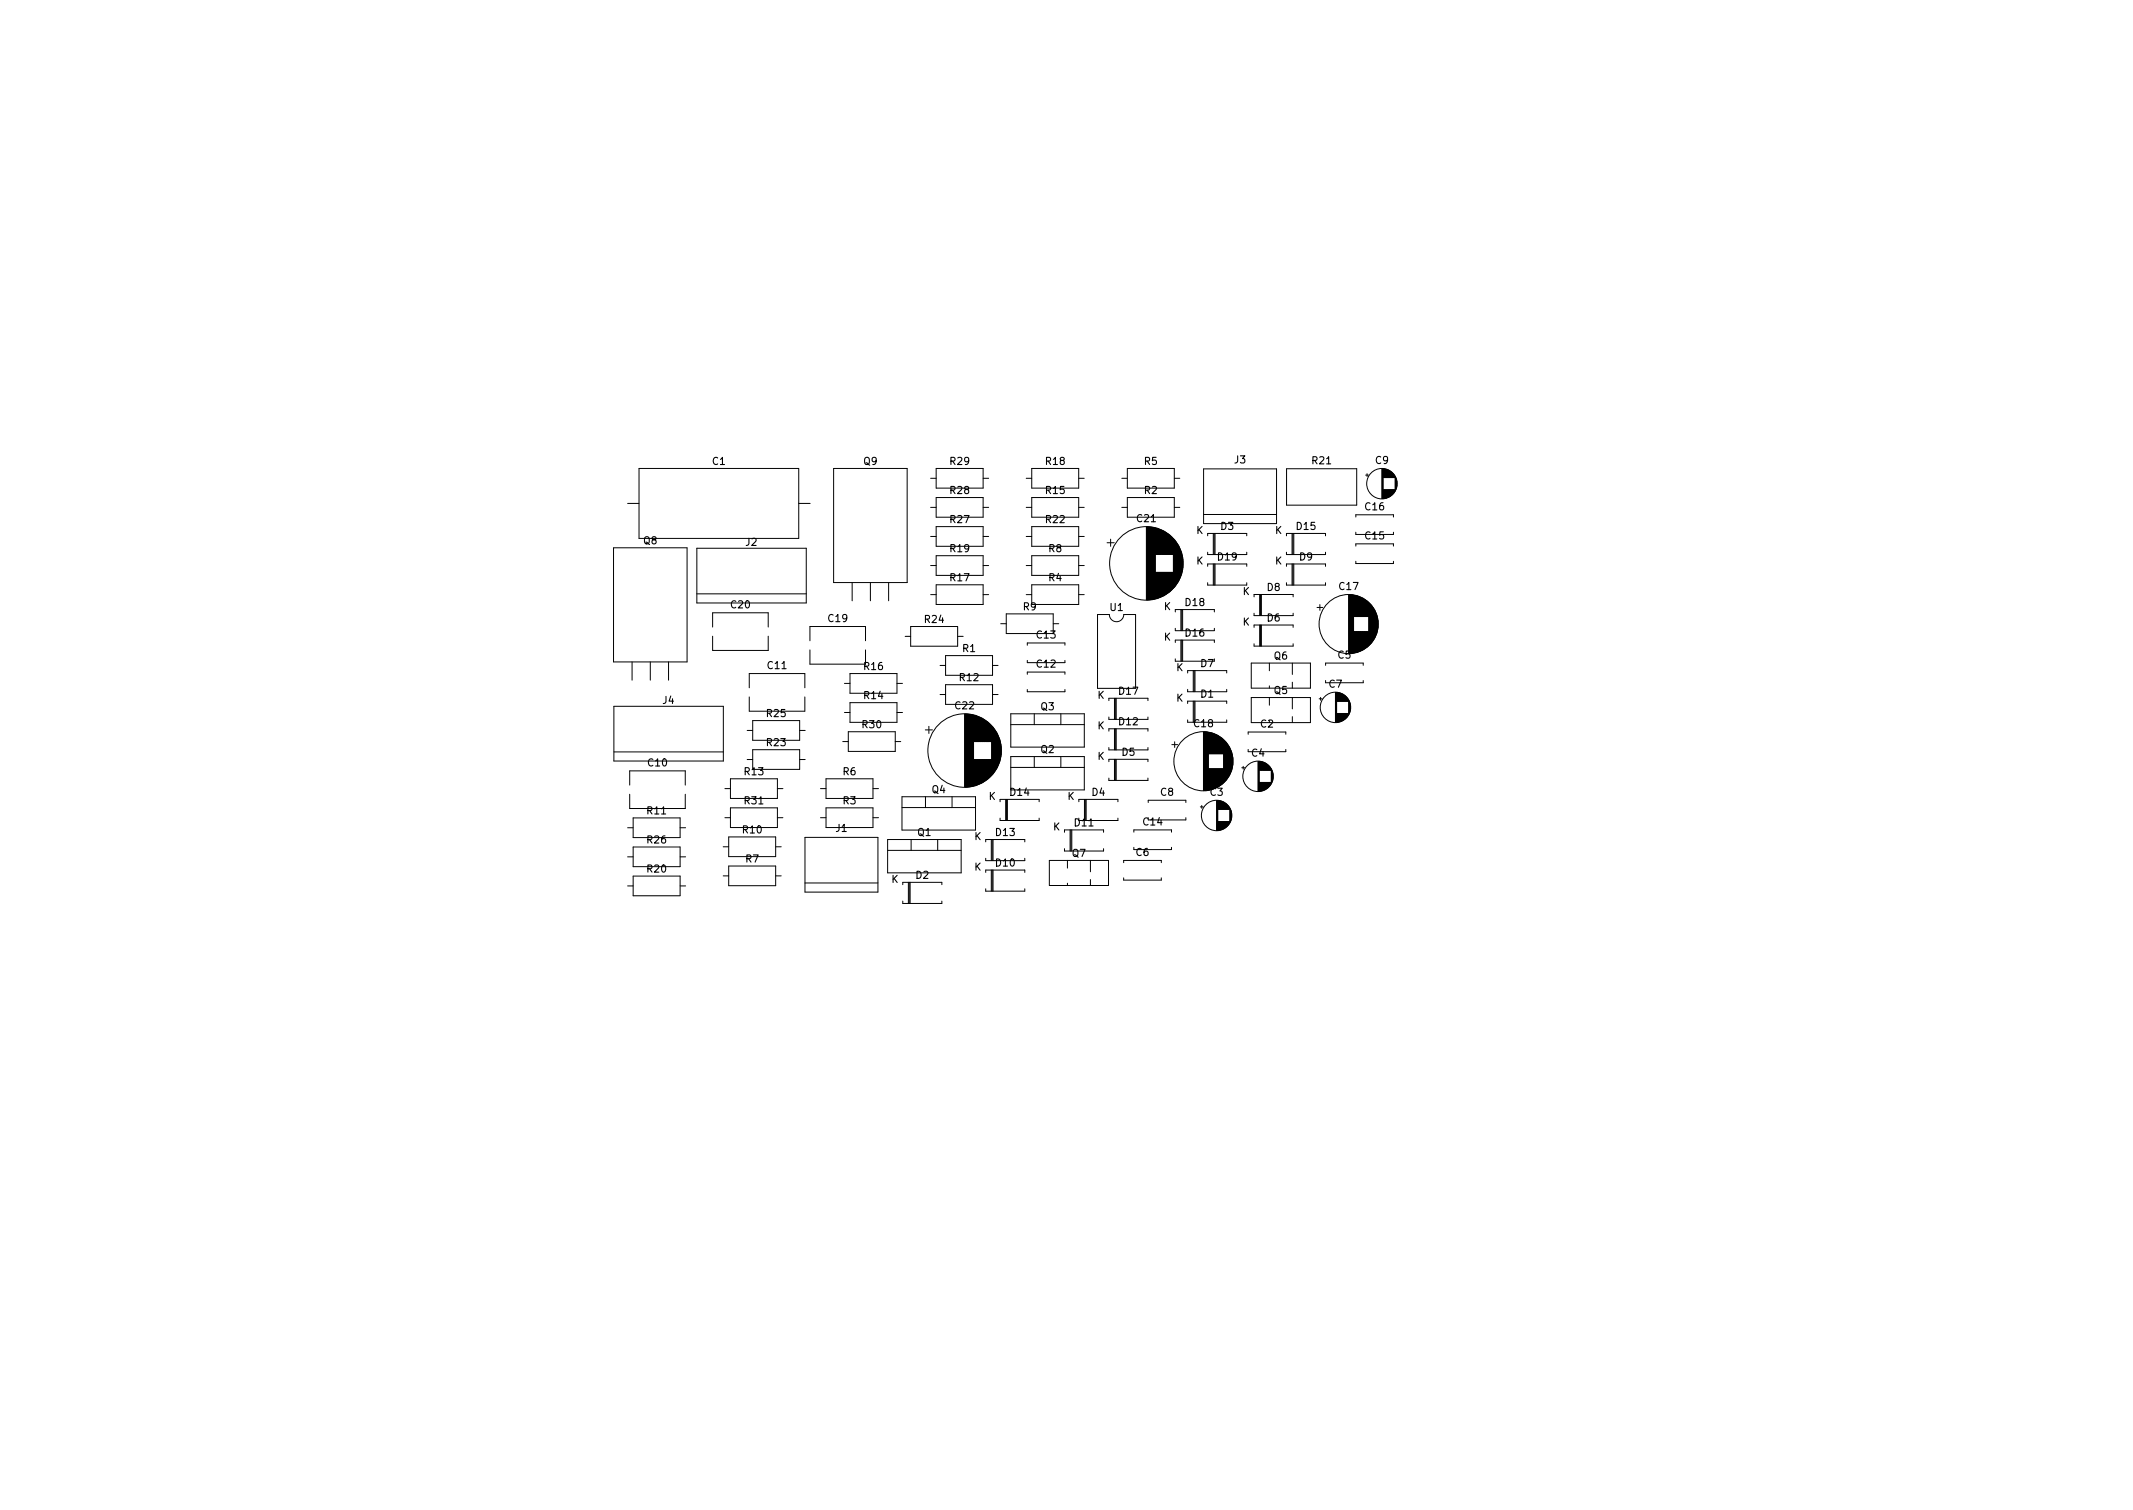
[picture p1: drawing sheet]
<svg xmlns="http://www.w3.org/2000/svg" width="297mm" height="210mm" viewBox="0 0 297 210" stroke-linecap="round" stroke-linejoin="round" font-family="sans-serif">
<defs><g id="words">
<g font-size="1.4">
<text x="99.2" y="64.7">C1</text>
<text x="120.3" y="64.7">Q9</text>
<text x="132.4" y="64.7">R29</text>
<text x="145.7" y="64.7">R18</text>
<text x="159.4" y="64.7">R5</text>
<text x="171.9" y="64.5">J3</text>
<text x="182.8" y="64.6">R21</text>
<text x="191.6" y="64.6">C9</text>
<text x="132.4" y="68.8">R28</text>
<text x="145.7" y="68.8">R15</text>
<text x="159.4" y="68.8">R2</text>
<text x="190.2" y="71">C16</text>
<text x="89.6" y="75.8">Q8</text>
<text x="103.9" y="76">J2</text>
<text x="132.4" y="72.8">R27</text>
<text x="132.4" y="76.9">R19</text>
<text x="145.7" y="72.8">R22</text>
<text x="146.1" y="76.9">R8</text>
<text x="158.4" y="72.7">C21</text>
<text x="166.6" y="74.3">K</text>
<text x="170" y="73.8">D3</text>
<text x="177.6" y="74.3">K</text>
<text x="180.6" y="73.8">D15</text>
<text x="190.2" y="75.1">C15</text>
<text x="132.4" y="80.9">R17</text>
<text x="146.1" y="80.9">R4</text>
<text x="166.6" y="78.6">K</text>
<text x="169.6" y="78">D19</text>
<text x="173" y="82.8">K</text>
<text x="176.5" y="82.3">D8</text>
<text x="177.6" y="78.6">K</text>
<text x="181" y="78">D9</text>
<text x="186.5" y="82.1">C17</text>
<text x="101.8" y="84.7">C20</text>
<text x="115.4" y="86.6">C19</text>
<text x="128.8" y="86.7">R24</text>
<text x="142.5" y="85">R9</text>
<text x="144.4" y="88.9">C13</text>
<text x="154.6" y="85.1">U1</text>
<text x="162.1" y="84.9">K</text>
<text x="162.1" y="89.2">K</text>
<text x="165.1" y="84.4">D18</text>
<text x="165.1" y="88.6">D16</text>
<text x="173" y="87.1">K</text>
<text x="176.5" y="86.5">D6</text>
<text x="106.9" y="93.2">C11</text>
<text x="120.4" y="93.3">R16</text>
<text x="133.7" y="94.8">R12</text>
<text x="134.1" y="90.8">R1</text>
<text x="144.4" y="92.9">C12</text>
<text x="163.8" y="93.4">K</text>
<text x="167.2" y="92.9">D7</text>
<text x="177.4" y="91.8">Q6</text>
<text x="185.1" y="95.7">C7</text>
<text x="186.3" y="91.7">C5</text>
<text x="92.3" y="98">J4</text>
<text x="106.8" y="99.8">R25</text>
<text x="120.1" y="101.4">R30</text>
<text x="120.4" y="97.3">R14</text>
<text x="133.1" y="98.8">C22</text>
<text x="145" y="98.9">Q3</text>
<text x="152.8" y="97.3">K</text>
<text x="152.8" y="101.5">K</text>
<text x="155.9" y="96.7">D17</text>
<text x="155.9" y="101">D12</text>
<text x="163.8" y="97.7">K</text>
<text x="166.3" y="101.2">C18</text>
<text x="167.2" y="97.1">D1</text>
<text x="175.6" y="101.3">C2</text>
<text x="177.4" y="96.6">Q5</text>
<text x="90.3" y="106.7">C10</text>
<text x="103.7" y="107.9">R13</text>
<text x="106.8" y="103.9">R23</text>
<text x="117.4" y="107.9">R6</text>
<text x="145" y="104.8">Q2</text>
<text x="152.8" y="105.8">K</text>
<text x="156.3" y="105.2">D5</text>
<text x="174.3" y="105.3">C4</text>
<text x="90.2" y="113.4">R11</text>
<text x="103.7" y="112">R31</text>
<text x="117.4" y="112">R3</text>
<text x="129.8" y="110.4">Q4</text>
<text x="137.7" y="111.4">K</text>
<text x="140.7" y="110.8">D14</text>
<text x="148.6" y="111.4">K</text>
<text x="152.1" y="110.8">D4</text>
<text x="161.6" y="110.8">C8</text>
<text x="168.5" y="110.8">C3</text>
<text x="90.2" y="117.4">R26</text>
<text x="103.5" y="116">R10</text>
<text x="116.4" y="115.8">J1</text>
<text x="127.8" y="116.4">Q1</text>
<text x="135.7" y="117">K</text>
<text x="138.7" y="116.4">D13</text>
<text x="146.6" y="115.6">K</text>
<text x="149.3" y="119.3">Q7</text>
<text x="149.7" y="115.1">D11</text>
<text x="158.2" y="119.2">C6</text>
<text x="159.2" y="114.9">C14</text>
<text x="90.2" y="121.5">R20</text>
<text x="103.9" y="120.1">R7</text>
<text x="124.1" y="122.9">K</text>
<text x="127.5" y="122.4">D2</text>
<text x="135.7" y="121.2">K</text>
<text x="138.7" y="120.6">D10</text>
</g>
</g></defs>
<g fill="none" stroke="#000" stroke-width=".14">
<path d="M85.4 76.3h10.3v15.9h-10.3zM87.4 70.1h1.6M89 65.2h22.2v9.8h-22.2zM97 76.3h15.3v7.7h-15.3zM111.2 70.1h1.6M116.1 65.2h10.2v15.9h-10.2zM129.6 66.6h.8M129.6 70.6h.8M129.6 74.7h.8M129.6 78.7h.8M130.4 65.2h6.5v2.8h-6.5zM130.4 69.3h6.5v2.7h-6.5z"/>
<path d="M130.4 73.3h6.5v2.8h-6.5zM130.4 77.4h6.5v2.7h-6.5zM136.9 66.6h.8M136.9 70.6h.8M136.9 74.7h.8M136.9 78.7h.8M142.9 66.6h.8M142.9 70.6h.8M142.9 74.7h.8M142.9 78.7h.8M143.7 65.2h6.5v2.8h-6.5zM143.7 69.3h6.5v2.7h-6.5z"/>
<path d="M143.7 73.3h6.5v2.8h-6.5zM143.7 77.4h6.5v2.7h-6.5zM150.2 66.6h.8M150.2 70.6h.8M150.2 74.7h.8M150.2 78.7h.8M154.2 75.6h1M154.7 75.1v1M156.2 66.6h.8M156.2 70.6h.8M157 65.2h6.5v2.8h-6.5zM157 69.3h6.5v2.7h-6.5z"/>
<path d="M159.6 73.4v10.1M159.7 73.4v10.1M159.8 73.4v10.1M159.9 73.4v10.1M160 73.4v10.1M160.1 73.4v10.1M160.2 73.4v10.1M160.3 73.4v10.1M160.4 73.4v10.1M160.5 73.4v10.1M160.6 73.5v9.9M160.7 73.5v9.9"/>
<path d="M160.8 73.5v9.9M160.9 73.5v9.9M160.9 73.5v3.7M160.9 79.7v3.7M161 73.5v3.7M161 79.7v3.7M161 73.6v3.6M161 79.7v3.6M161.1 73.6v3.6M161.1 79.7v3.6M161.2 73.6v3.6M161.2 79.7v3.6"/>
<path d="M161.3 73.6v3.6M161.3 79.7v3.6M161.3 73.7v3.5M161.3 79.7v3.5M161.4 73.7v3.5M161.4 79.7v3.5M161.5 73.7v3.5M161.5 79.7v3.5M161.6 73.7v3.5M161.6 79.7v3.5M161.6 73.8v3.4M161.6 79.7v3.4"/>
<path d="M161.7 73.8v3.4M161.7 79.7v3.4M161.8 73.8v3.4M161.8 79.7v3.4M161.8 73.9v3.3M161.8 79.7v3.3M161.9 73.9v3.3M161.9 79.7v3.3M162 73.9v3.3M162 79.7v3.3M162 74v3.2M162 79.7v3.2"/>
<path d="M162.1 74v3.2M162.1 79.7v3.2M162.2 74v3.2M162.2 79.7v3.2M162.2 74.1v3.1M162.2 79.7v3.1M162.3 74.1v3.1M162.3 79.7v3.1M162.4 74.2v3M162.4 79.7v3M162.5 74.2v3M162.5 79.7v3"/>
<path d="M162.5 74.3v2.9M162.5 79.7v2.9M162.6 74.3v2.9M162.6 79.7v2.9M162.7 74.4v2.8M162.7 79.7v2.8M162.8 74.4v2.8M162.8 79.7v2.8M162.8 74.5v2.7M162.8 79.7v2.7M162.9 74.5v2.7M162.9 79.7v2.7"/>
<path d="M162.9 74.6v2.6M162.9 79.7v2.6M163 74.6v2.6M163 79.7v2.6M163 74.7v2.5M163 79.7v2.5M163.1 74.7v2.5M163.1 79.7v2.5M163.2 74.8v2.4M163.2 79.7v2.4M163.2 79.7v2.3M163.3 74.9v2.3"/>
<path d="M163.3 79.7v2.3M163.4 75v2.2M163.4 79.7v2.2M163.4 75v6.9M163.4 75.1v6.7M163.5 75.1v6.7M163.5 75.1v6.6M163.5 66.6h.8M163.5 70.6h.8M163.6 75.2v6.5M163.6 75.3v6.3M163.7 75.3v6.3"/>
<path d="M163.7 75.4v6.1M163.8 75.4v6M163.8 75.5v5.9M163.8 75.6v5.7M163.9 75.6v5.7M163.9 75.7v5.5M164 75.7v5.5M164 75.8v5.3M164 75.9v5.1M164.1 75.9v5.1M164.1 76v4.9M164.2 76.1v4.7"/>
<path d="M164.2 76.2v4.5M164.3 76.3v4.3M164.3 76.4v4.1M164.4 76.5v3.9M164.4 76.6v3.7M164.4 76.7v3.5M164.5 76.8v3.3M164.5 76.9v3.1M164.6 77.1v2.7M164.6 77.2v2.5M164.6 77.4v2.1M164.7 77.6v1.7"/>
<path d="M164.7 77.8v1.2M167.6 65.3h10.2v7.6h-10.2zM167.6 71.6h10.2M168.2 74.6v-.3h5.4v.3M168.2 76.9v.3h5.4v-.3M168.2 78.9v-.4h5.4v.4M169 74.3v2.9M169 78.5v3M169.1 74.3v2.9M169.1 78.5v3M169.2 74.3v2.9M169.2 78.5v3"/>
<path d="M179.2 74.6v-.3h5.4v.3M179.2 76.9v.3h5.4v-.3M179.2 78.9v-.4h5.4v.4M179.2 65.3h9.7v5h-9.7zM179.9 74.3v2.9M179.9 78.5v3M180 74.3v2.9M180 78.5v3M180.2 74.3v2.9M180.2 78.5v3M188.8 72v-.3h5.2v.3M188.8 74.1v.3h5.2v-.3"/>
<path d="M188.8 76v-.3h5.2v.3M188.8 78.2v.3h5.2v-.3M190.2 66.2h.4M190.4 66v.4M192.4 65.3v4.1M192.5 65.3v4.1M192.6 65.3v4.1M192.6 65.3v1.2M192.6 68.2v1.2M192.7 65.3v1.2M192.7 68.2v1.2M192.8 65.3v1.2"/>
<path d="M192.8 68.2v1.2M192.9 65.3v1.2M192.9 68.2v1.2M193 65.3v1.2M193 68.2v1.2M193 65.4v1.1M193 68.2v1.1M193.1 65.4v1.1M193.1 68.2v1.1M193.2 65.4v1.1M193.2 68.2v1.1M193.3 65.4v1.1"/>
<path d="M193.3 68.2v1.1M193.3 65.5v1M193.3 68.2v1M193.4 65.5v1M193.4 68.2v1M193.5 65.5v1M193.5 68.2v1M193.5 65.6v.9M193.5 68.2v.9M193.6 65.6v.9M193.6 68.2v.9M193.7 65.7v.8"/>
<path d="M193.7 68.2v.8M193.8 65.7v.8M193.8 68.2v.8M193.8 65.8v.7M193.8 68.2v.7M193.9 65.8v.7M193.9 68.2v.7M193.9 65.9v.6M193.9 68.2v.6M194 65.9v.6M194 68.2v.6M194 66v.5"/>
<path d="M194 68.2v.5M194.1 66v.5M194.1 68.2v.5M194.1 66.1v.4M194.1 68.2v.4M194.2 66.1v.4M194.2 68.2v.3M194.2 66.2v.3M194.2 66.3v.2M194.2 68.2v.2M194.3 66.3v2.1M194.3 66.4v1.9"/>
<path d="M194.4 66.5v1.7M194.4 66.6v1.5M194.4 66.7v1.3M194.5 66.8v1.1M194.5 67v.7M85.5 98.3h15.2v7.7h-15.2zM88 92.2v2.5M90.6 92.2v2.5M93.1 92.2v2.5M97 82.7h15.3M99.2 87.3v-2h7.8v2M99.2 88.6v2h7.8v-2"/>
<path d="M104.3 95.8v-2h7.8v2M104.3 97v2h7.8v-2M112.8 89.2v-2h7.7v2M112.8 90.5v2h7.7v-2M117.6 95.2h.8M117.6 99.2h.8M118.4 93.8h6.5v2.7h-6.5zM118.4 97.8h6.5v2.8h-6.5zM118.7 81.1v2.6M121.2 81.1v2.6M123.8 81.1v2.6M124.9 95.2h.8"/>
<path d="M124.9 99.2h.8M126.1 88.6h.7M126.8 87.2h6.6v2.8h-6.6zM129.6 82.8h.8M130.4 81.4h6.5v2.8h-6.5zM130.9 96.7h.8M130.9 92.7h.8M131.7 95.3h6.5v2.8h-6.5zM131.7 91.3h6.5v2.7h-6.5zM133.4 88.6h.7M134.3 99.4v10.2M134.4 99.4v10.2"/>
<path d="M134.5 99.4v10.2M134.6 99.4v10.2M134.7 99.4v10.2M134.8 99.4v10.2M134.8 99.5v10.1M134.9 99.5v10.1M135 99.5v10M135.1 99.5v10M135.2 99.5v10M135.3 99.5v10M135.4 99.5v10M135.5 99.6v9.9"/>
<path d="M135.5 99.6v9.8M135.6 99.6v9.8M135.6 99.6v3.7M135.7 99.6v3.7M135.8 99.6v3.7M135.9 99.7v3.6M136 99.7v3.6M136.1 99.7v3.6M136.1 99.8v3.5M136.2 99.8v3.5M136.3 99.8v3.5M136.4 99.9v3.4"/>
<path d="M136.5 99.9v3.4M136.6 99.9v3.4M136.6 100v3.3M136.7 100v3.3M136.9 82.8h.8M138.2 96.7h.8M138.2 92.7h.8M139.4 86.8h.7M140.1 85.5h6.6v2.7h-6.6zM140.8 99.4h10.2v4.6h-10.2zM142.9 82.8h.8M143.1 96v.3h5.2v-.3"/>
<path d="M143.1 89.8v-.3h5.2v.3M143.1 92v.3h5.2v-.3M143.1 93.9v-.3h5.2v.3M143.7 81.4h6.5v2.8h-6.5zM144 99.4v1.5M146.7 86.8h.7M147.7 99.4v1.5M150.2 82.8h.8M152.8 85.6h1.7a1 1 0 0 0 1 1 1 1 0 0 0 1-1h1.6v10.2h-5.3zM154.4 97.6v-.4h5.5v.4M154.4 99.8v.4h5.5v-.4M155.2 97.2v3"/>
<path d="M155.3 97.2v3M155.4 97.2v3M163.7 85.2v-.3h5.4v.3M163.7 87.5v.3h5.4v-.3M163.7 89.5v-.4h5.4v.4M163.7 91.7v.4h5.4M164.5 84.9v2.9M164.5 89.1v3M164.6 84.9v2.9M164.6 89.1v3M164.7 84.9v2.9M164.7 89.1v3"/>
<path d="M165.4 93.7v-.3h5.4v.3M165.4 96v.3h5.4v-.3M165.4 98v-.4h5.4v.4M166.2 93.4v2.9M166.2 97.6v3M166.3 93.4v2.9M166.3 97.6v3M166.4 93.4v2.9M166.4 97.6v3M168.2 81.1v.4h5.4v-.4M174.3 92.3h8.2v3.5h-8.2zM174.3 97.1h8.2v3.5h-8.2z"/>
<path d="M174.6 89.6v.4h5.5v-.4M174.6 83.1v-.3h5.5v.3M174.6 85.4v.3h5.5v-.3M174.6 87.4v-.4h5.5v.4M175.4 82.8v2.9M175.4 87v3M175.5 82.8v2.9M175.5 87v3M175.7 82.8v2.9M175.7 87v3M176.8 92.3v1.1M176.8 95.5v.3"/>
<path d="M176.8 97.1v1.1M179.2 81.1v.4h5.4v-.4M180 92.3v1.6M180 95v.8M180 97.1v1.6M180 99.8v.8M183.4 84.6h.8M183.7 97.3h.4M183.8 84.2v.8M183.9 97.1v.4M184.6 92.6v-.3h5.2v.3M184.6 94.8v.3h5.2v-.3"/>
<path d="M186 96.4v4.2M186.1 96.4v4.2M186.2 96.4v1.3M186.2 99.3v1.3M186.3 96.4v1.3M186.3 99.3v1.3M186.3 99.3v1.2M186.4 96.5v1.2M186.4 99.3v1.2M186.5 96.5v1.2M186.5 99.3v1.2M186.6 96.5v1.2"/>
<path d="M186.6 99.3v1.2M186.7 96.5v1.2M186.7 99.3v1.2M186.7 96.6v1.1M186.7 99.3v1.1M186.8 96.6v1.1M186.8 99.3v1.1M186.9 96.6v1.1M186.9 99.3v1.1M186.9 99.3v1M187 96.7v1M187 99.3v1"/>
<path d="M187.1 96.7v1M187.1 99.3v1M187.1 96.8v.9M187.1 99.3v.9M187.2 96.8v.9M187.2 99.3v.9M187.3 96.8v.9M187.3 99.3v.8M187.3 96.9v.8M187.4 96.9v.8M187.4 99.3v.8M187.4 97v.7"/>
<path d="M187.4 99.3v.7M187.5 97v.7M187.5 99.3v.7M187.5 97.1v.6M187.5 99.3v.6M187.6 97.1v.6M187.6 99.3v.5M187.6 97.2v.5M187.7 97.2v.5M187.7 99.3v.5M187.7 97.3v.4M187.7 99.3v.4"/>
<path d="M187.7 97.4v.3M187.7 99.3v.3M187.8 97.4v.3M187.8 99.3v.3M187.8 82.8v8.2M187.8 97.5v2M187.9 82.8v8.2M187.9 97.6v1.8M187.9 97.7v1.6M188 82.8v8.2M188 97.8v1.4M188 98v1"/>
<path d="M188.1 82.8v8.2M188.1 98.1v.8M188.2 82.8v8.2M188.3 82.8v8.2M188.3 82.9v8M188.4 82.9v8M188.5 82.9v8M188.5 82.9v3M188.5 87.9v3M188.6 82.9v3M188.6 87.9v3M188.7 82.9v3"/>
<path d="M188.7 87.9v3M188.8 82.9v3M188.8 87.9v3M188.9 83v2.9M188.9 87.9v2.9M189 83v2.9M189 87.9v2.9M189.1 83v2.9M189.1 87.9v2.9M189.2 83v2.9M189.2 87.9v2.8M189.2 83.1v2.8"/>
<path d="M189.3 83.1v2.8M189.3 87.9v2.8M189.4 83.1v2.8M189.4 87.9v2.8M189.5 83.2v2.7M189.5 87.9v2.7M189.6 83.2v2.7M189.6 87.9v2.7M189.7 83.3v2.6M189.7 87.9v2.6M189.8 83.3v2.6M189.8 87.9v2.6"/>
<path d="M189.9 83.4v2.5M189.9 87.9v2.5M190 83.4v2.5M190 87.9v2.5M190 83.5v2.4M190 87.9v2.4M190.1 83.5v2.4M190.1 87.9v2.4M190.2 83.6v2.3M190.2 87.9v2.3M190.3 83.6v2.3M190.3 87.9v2.3"/>
<path d="M190.3 87.9v2.2M190.3 83.7v2.2M190.4 83.7v2.2M190.4 87.9v2.2M190.5 83.8v2.1M190.5 87.9v2.1M190.6 83.9v2M190.6 87.9v2M190.6 83.9v6M190.7 84v5.8M190.8 84.1v5.6M190.9 84.2v5.4"/>
<path d="M190.9 84.2v5.3M191 84.3v5.2M191.1 84.4v5M191.1 84.5v4.8M191.2 84.6v4.6M191.3 84.7v4.4M191.3 84.8v4.2M191.4 84.9v4M191.5 85v3.8M191.5 85.1v3.6M191.5 85.2v3.4M191.6 85.3v3.2"/>
<path d="M191.7 85.4v3M191.7 85.6v2.6M191.7 85.7v2.4M191.8 85.8v2.2M191.8 86v1.8M191.9 86.1v1.6M191.9 86.4v1M85.5 104.7h15.2M87.4 119.3h.8M87.4 115.3h.8M87.7 109.3v-2h7.7v2M87.7 110.6v2h7.7v-2"/>
<path d="M88.2 117.9h6.5v2.8h-6.5zM88.2 113.9h6.5v2.7h-6.5zM94.7 119.3h.8M94.7 115.3h.8M100.7 117.9h.8M101 113.9h.7M101 109.8h.7M101.5 116.5h6.5v2.8h-6.5zM101.7 112.5h6.6v2.7h-6.6zM101.7 108.4h6.6v2.8h-6.6zM104.1 101.7h.7M104.1 105.8h.7"/>
<path d="M104.8 100.3h6.6v2.8h-6.6zM104.8 104.4h6.6v2.7h-6.6zM108 117.9h.8M108.3 113.9h.7M108.3 109.8h.7M111.4 101.7h.7M111.4 105.8h.7M112.1 116.6h10.2v7.6h-10.2zM114.3 113.9h.7M114.3 109.8h.7M115 112.5h6.6v2.7h-6.6zM115 108.4h6.6v2.8h-6.6z"/>
<path d="M117.4 103.3h.7M118.1 101.9h6.6v2.7h-6.6zM121.6 113.9h.7M121.6 109.8h.7M123.6 118.4h10.3M123.6 116.9h10.3v4.6h-10.3zM124.7 103.3h.7M125.6 112.4h10.3M125.6 110.9h10.3v4.7h-10.3zM126.9 116.9v1.5M128.9 101.6h1M128.9 110.9v1.5"/>
<path d="M129.4 101.1v1M130.6 116.9v1.5M132.6 110.9v1.5M135.6 105.7v3.7M135.7 105.7v3.7M135.8 105.7v3.7M135.9 105.7v3.7M135.9 105.7v3.6M136 105.7v3.6M136.1 105.7v3.6M136.2 105.7v3.5M136.3 105.7v3.5"/>
<path d="M136.4 105.7v3.5M136.4 105.7v3.4M136.5 105.7v3.4M136.6 105.7v3.4M136.7 105.7v3.3M136.8 100v3.3M136.8 105.7v3.3M136.8 100.1v3.2M136.8 105.7v3.2M136.9 100.1v3.2M136.9 105.7v3.2M137 100.2v3.1"/>
<path d="M137 105.7v3.2M137 105.7v3.1M137.1 100.2v3.1M137.1 105.7v3.1M137.1 100.3v3M137.2 100.3v3M137.2 105.7v3M137.3 100.3v3M137.3 105.7v3M137.3 117.2v-.3h5.4v.3M137.3 119.5v.3h5.4v-.3M137.3 100.4v2.9"/>
<path d="M137.3 105.7v2.9M137.4 100.4v2.9M137.4 105.7v2.9M137.4 100.5v2.8M137.5 100.5v2.8M137.5 105.7v2.8M137.5 100.6v2.7M137.6 100.6v2.7M137.6 105.7v2.7M137.7 100.7v2.6M137.7 105.7v2.7M137.7 105.7v2.6"/>
<path d="M137.8 100.8v2.5M137.8 105.7v2.6M137.8 105.7v2.5M137.9 100.8v2.5M137.9 105.7v2.5M137.9 100.9v2.4M137.9 105.7v2.4M138 100.9v2.4M138 105.7v2.4M138 101v2.3M138 105.7v2.3M138.1 116.9v2.9"/>
<path d="M138.1 101v2.3M138.1 105.7v2.3M138.1 101.1v6.8M138.2 116.9v2.9M138.2 101.2v6.7M138.2 101.2v6.6M138.3 101.3v6.5M138.3 116.9v2.9M138.3 101.3v6.4M138.3 101.4v6.3M138.4 101.4v6.2M138.4 101.5v6.1"/>
<path d="M138.5 101.5v6M138.5 101.6v5.9M138.5 101.6v5.8M138.6 101.7v5.6M138.7 101.8v5.4M138.7 101.9v5.3M138.7 101.9v5.2M138.8 102v5M138.8 102.1v4.8M138.9 102.1v4.8M138.9 102.2v4.6M138.9 102.3v4.4"/>
<path d="M139 102.4v4.2M139 102.5v4M139.1 102.6v3.9M139.1 102.7v3.7M139.1 102.8v3.5M139.2 102.9v3.2M139.2 103v3M139.3 103.1v2.8M139.3 111.6v-.3h5.4v.3M139.3 113.9v.3h5.4v-.3M139.3 103.3v2.4M139.3 103.4v2.2"/>
<path d="M139.4 103.6v1.8M139.4 103.9v1.2M140.1 111.3v2.9M140.2 111.3v2.9M140.3 111.3v2.9M140.8 100.9h10.2M140.8 105.3h10.2v4.7h-10.2zM140.8 106.9h10.2M144 105.3v1.6M146.1 119.8h8.3v3.5h-8.3zM147.7 105.3v1.6M148.2 115.9v-.3h5.5v.3"/>
<path d="M148.2 118.2v.3h5.5v-.3M148.6 119.8v1.1M149 115.6v2.9M149.1 115.6v2.9M149.3 115.6v2.9M150.2 111.6v-.3h5.5v.3M151 111.3v2.9M151.1 111.3v2.9M151.3 111.3v2.9M151.9 119.8v1.6M154.4 101.8v-.3h5.5v.3M154.4 104.1v.3h5.5v-.3"/>
<path d="M154.4 106.1v-.4h5.5v.4M154.4 108.3v.4h5.5v-.4M155.2 101.5v2.9M155.2 105.7v3M155.3 101.5v2.9M155.3 105.7v3M155.4 101.5v2.9M155.4 105.7v3M155.7 113.9v.3h-5.5M157.9 115.9v-.3h5.2v.3M159.9 111.7v-.3h5.2v.3M163.1 118v.3h-5.2"/>
<path d="M163.2 103.7h.8M163.6 103.3v.8M165.1 113.9v.3h-5.2M165.4 100.2v.4h5.4v-.4M167.2 112.4h.4M167.4 112.2v.4M167.6 101.9v8.2M167.7 101.9v8.2M167.8 101.9v8.2M167.9 101.9v8.2M168 101.9v8.2M168.1 101.9v8.2"/>
<path d="M168.1 102v8M168.2 102v8M168.3 102v8M168.3 102v3M168.3 107v3M168.4 102v3M168.4 107v3M168.5 102v3M168.5 107v3M168.6 102v3M168.6 107v3M168.6 102.1v2.9"/>
<path d="M168.6 107v2.9M168.7 102.1v2.9M168.7 107v2.9M168.8 102.1v2.9M168.8 107v2.9M168.9 102.1v2.9M168.9 107v2.9M169 102.1v2.9M169 107v2.8M169 102.2v2.8M169.1 102.2v2.8M169.1 107v2.8"/>
<path d="M169.2 102.2v2.8M169.2 107v2.8M169.2 102.3v2.7M169.2 107v2.7M169.3 102.3v2.7M169.3 107v2.7M169.4 102.3v2.7M169.4 107v2.7M169.4 111.5v4.1M169.4 102.4v2.6M169.4 107v2.6M169.5 111.5v4.1"/>
<path d="M169.5 102.4v2.6M169.5 107v2.6M169.6 102.4v2.6M169.6 107v2.6M169.6 111.5v4.1M169.6 111.5v1.2M169.6 114.4v1.2M169.6 102.5v2.5M169.6 107v2.5M169.7 111.5v1.2M169.7 114.4v1.2M169.7 102.5v2.5"/>
<path d="M169.7 107v2.5M169.8 102.5v2.5M169.8 107v2.5M169.8 111.5v1.2M169.8 114.4v1.2M169.8 102.6v2.4M169.8 107v2.4M169.9 111.5v1.2M169.9 114.4v1.2M169.9 102.6v2.4M169.9 107v2.4M170 102.7v2.3"/>
<path d="M170 107v2.3M170 111.5v1.2M170 114.4v1.2M170 111.6v1.1M170 114.4v1.1M170.1 111.6v1.1M170.1 114.4v1.1M170.1 102.7v2.3M170.1 107v2.2M170.1 102.8v2.2M170.2 102.8v2.2M170.2 107v2.2"/>
<path d="M170.2 111.6v1.1M170.2 114.4v1.1M170.2 102.9v2.1M170.2 107v2.1M170.3 111.6v1.1M170.3 114.4v1.1M170.3 102.9v2.1M170.3 107v2.1M170.3 111.7v1M170.3 114.4v1M170.4 103v2M170.4 107v2"/>
<path d="M170.4 111.7v1M170.4 114.4v1M170.4 103v6M170.4 103.1v5.8M170.5 111.7v1M170.5 114.4v1M170.5 103.1v5.8M170.5 111.8v.9M170.5 114.4v.9M170.6 103.2v5.6M170.6 111.8v.9M170.6 114.4v.9"/>
<path d="M170.6 103.3v5.4M170.7 111.9v.8M170.7 114.4v.8M170.7 103.3v5.4M170.7 103.3v5.3M170.8 103.4v5.2M170.8 112v.7M170.8 114.4v.7M170.8 103.5v5M170.9 112v.7M170.9 114.4v.7M170.9 103.5v5"/>
<path d="M170.9 112.1v.6M170.9 114.4v.6M170.9 103.6v4.8M171 103.7v4.6M171 112.2v.5M171 114.4v.5M171 103.8v4.4M171.1 112.2v.5M171.1 114.4v.5M171.1 103.8v4.4M171.1 112.3v.4M171.1 114.4v.4"/>
<path d="M171.1 103.9v4.2M171.1 114.4v.3M171.2 104v4M171.2 112.4v.3M171.2 114.4v.3M171.2 112.5v.2M171.2 114.4v.2M171.2 104.1v3.8M171.3 112.5v2.1M171.3 104.2v3.6M171.3 112.6v1.9M171.3 104.3v3.4"/>
<path d="M171.3 112.7v1.7M171.4 104.4v3.2M171.4 112.8v1.5M171.4 112.9v1.3M171.4 104.5v3M171.5 113v1.1M171.5 104.7v2.6M171.5 113.2v.7M171.5 104.8v2.4M171.6 104.9v2.2M171.6 105.1v1.8M171.6 105.2v1.6"/>
<path d="M171.7 105.5v1M172.9 106.9h.4M173.1 106.7v.4M173.8 102.2v-.3h5.3v.3M173.8 104.4v.3h5.3v-.3M175.2 106v4.2M175.3 106v4.2M175.4 106v4.2M175.4 106v1.3M175.4 108.9v1.3M175.5 106v1.3M175.5 108.9v1.3"/>
<path d="M175.6 106v1.3M175.6 108.9v1.2M175.6 106.1v1.2M175.7 106.1v1.2M175.7 108.9v1.2M175.8 106.1v1.2M175.8 108.9v1.2M175.9 106.1v1.2M175.9 108.9v1.2M176 106.2v1.1M176 108.9v1.1M176.1 106.2v1.1"/>
<path d="M176.1 108.9v1.1M176.2 106.2v1.1M176.2 108.9v1M176.2 106.3v1M176.3 106.3v1M176.3 108.9v1M176.4 106.4v.9M176.4 108.9v.9M176.5 106.4v.9M176.5 108.9v.8M176.5 106.5v.8M176.6 106.5v.8"/>
<path d="M176.6 108.9v.8M176.6 106.6v.7M176.6 108.9v.7M176.7 106.6v.7M176.7 108.9v.7M176.7 106.7v.6M176.7 108.9v.6M176.8 106.7v.6M176.8 108.9v.6M176.8 108.9v.5M176.8 106.8v.5M176.9 106.8v.5"/>
<path d="M176.9 108.9v.5M176.9 106.9v.4M176.9 108.9v.4M177 107v.3M177 108.9v.3M177 107.1v2M177.1 107.2v1.8M177.2 107.3v1.6M177.2 107.4v1.4M177.2 107.6v1M177.3 107.7v.8M87.4 123.4h.8"/>
<path d="M88.2 122h6.5v2.7h-6.5zM94.7 123.4h.8M100.7 122h.8M101.5 120.6h6.5v2.7h-6.5zM108 122h.8M112.1 122.9h10.2M125.7 123.2v-.3h5.5v.3M125.7 125.5v.3h5.5v-.3M126.5 122.9v2.9M126.6 122.9v2.9M126.7 122.9v2.9M137.3 121.5v-.4h5.4v.4"/>
<path d="M137.3 123.8v.3h5.4v-.3M138.1 121.1v3M138.2 121.1v3M138.3 121.1v3M148.6 123v.3M151.9 122.5v.8M156.5 120.1v-.3h5.2v.3M156.5 122.2v.3h5.2v-.3"/>
<circle cx="159.6" cy="78.4" r="5.1"/>
<circle cx="192.4" cy="67.3" r="2.12"/>
<circle cx="186" cy="98.5" r="2.12"/>
<circle cx="187.8" cy="86.9" r="4.1"/>
<circle cx="134.3" cy="104.5" r="5.1"/>
<circle cx="167.6" cy="106" r="4.1"/>
<circle cx="169.4" cy="113.5" r="2.12"/>
<circle cx="175.2" cy="108.1" r="2.12"/>
</g>
<use href="#words"/>
</svg>
